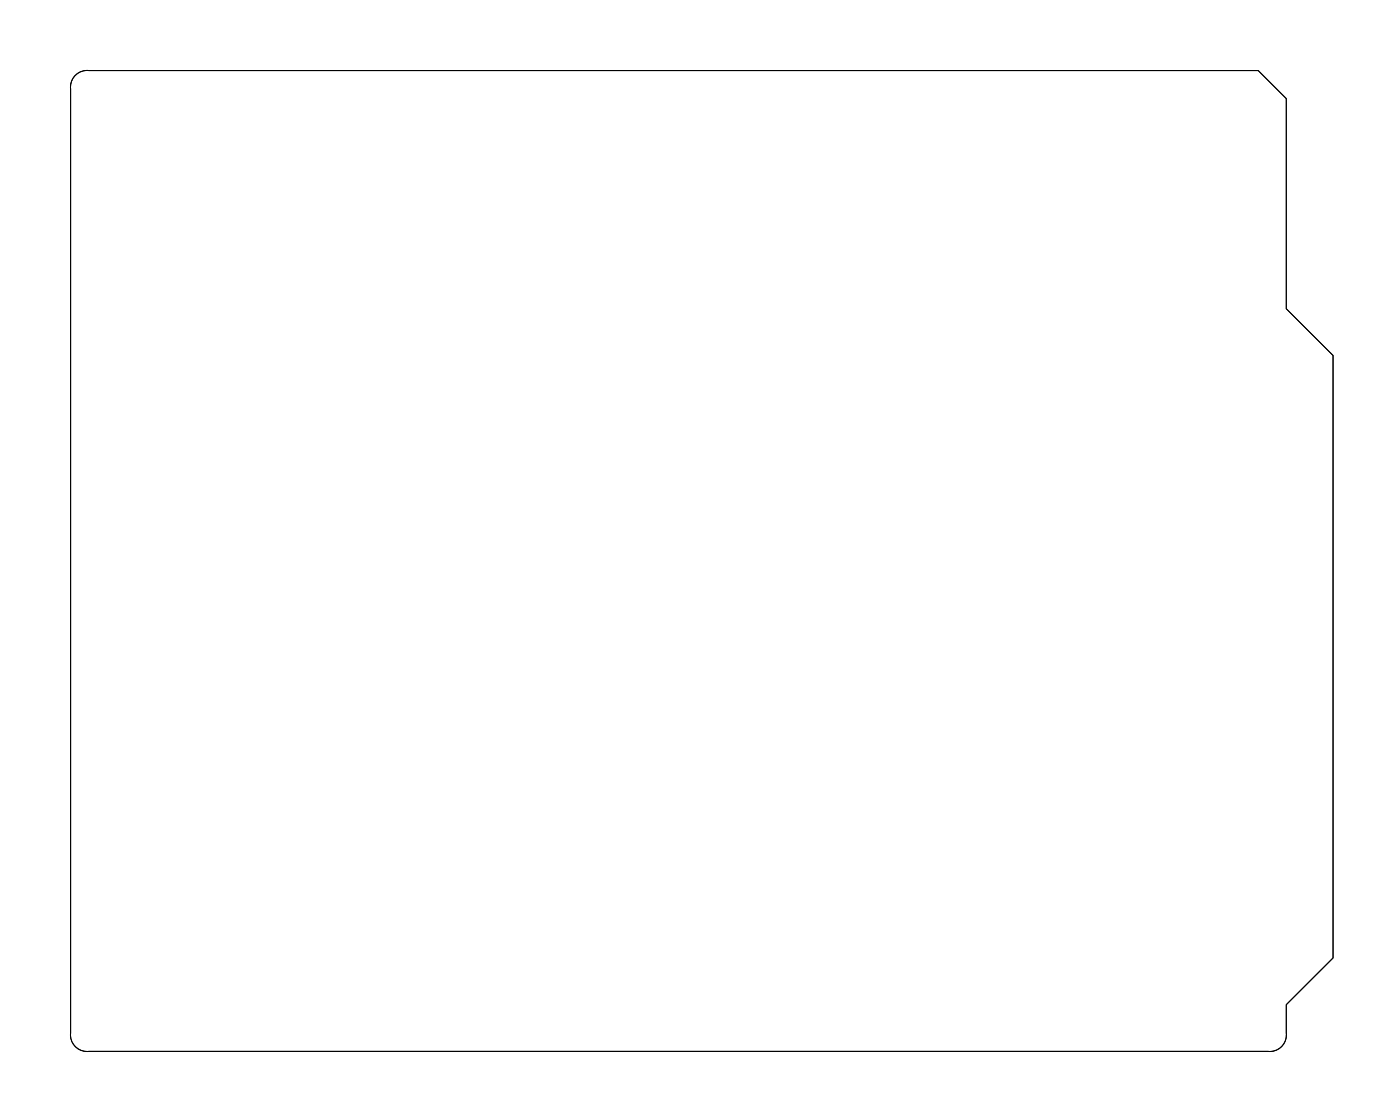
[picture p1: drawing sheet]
<svg xmlns="http://www.w3.org/2000/svg" width="76mm" height="61mm" viewBox="0 0 76 61" stroke-linecap="round" stroke-linejoin="round" font-family="sans-serif">
<path d="M4 4.2a.9 .9 0 0 1 .8-.4h63.4l1.5 1.5v11.4l2.5 2.6v32.6l-2.5 2.5v1.6a.9 .9 0 0 1-1 1h-63.9a.9 .9 0 0 1-1-1v-51.2l.1-.3z" fill="none" stroke="#000" stroke-width=".05"/>
<path d="M4 4.2l.3-.3 .4-.1h63.5l1.5 1.5v11.4l2.5 2.6v32.6l-2.5 2.5v1.6a.89 .89 0 0 1-1 1h-63.9a.89 .89 0 0 1-1-1v-51.2v-.3zM4 4.2l-.1 .3-.1 .3v51.4a.9 .9 0 0 0 1 .8h64.1a.9 .9 0 0 0 .8-1v-1.6l2.5-2.5v-32.6l-2.5-2.6v-11.4l-1.5-1.5h-63.4a.9 .9 0 0 0-.8 .4z" fill="#000"/>
<circle cx="43.4" cy="10.1" r=".69" fill="#fff"/>
<circle cx="43.4" cy="10.1" r=".69" fill="none" stroke="#fff" stroke-width=".74" stroke-linecap="butt"/>
<circle cx="51.1" cy="10.1" r=".69" fill="#fff"/>
<circle cx="51.1" cy="10.1" r=".69" fill="none" stroke="#fff" stroke-width=".74" stroke-linecap="butt"/>
<circle cx="62.5" cy="50" r=".35" fill="#fff"/>
<circle cx="62.5" cy="50" r=".35" fill="none" stroke="#fff" stroke-width=".55"/>
<circle cx="6.1" cy="26.1" r=".74" fill="#fff"/>
<circle cx="6.1" cy="26.1" r=".74" fill="none" stroke="#fff" stroke-width=".76" stroke-linecap="butt"/>
<circle cx="6.1" cy="28.7" r=".74" fill="#fff"/>
<circle cx="6.1" cy="28.7" r=".74" fill="none" stroke="#fff" stroke-width=".76" stroke-linecap="butt"/>
<circle cx="6.1" cy="31.2" r=".74" fill="#fff"/>
<circle cx="6.1" cy="31.2" r=".74" fill="none" stroke="#fff" stroke-width=".76" stroke-linecap="butt"/>
<circle cx="6.1" cy="33.8" r=".74" fill="#fff"/>
<circle cx="6.1" cy="33.8" r=".74" fill="none" stroke="#fff" stroke-width=".76" stroke-linecap="butt"/>
<circle cx="57.1" cy="54.5" r=".67" fill="#fff"/>
<circle cx="57.1" cy="54.5" r=".67" fill="none" stroke="#fff" stroke-width=".57"/>
<circle cx="59.7" cy="54.5" r=".67" fill="#fff"/>
<circle cx="59.7" cy="54.5" r=".67" fill="none" stroke="#fff" stroke-width=".57"/>
<circle cx="62.2" cy="54.5" r=".67" fill="#fff"/>
<circle cx="62.2" cy="54.5" r=".67" fill="none" stroke="#fff" stroke-width=".57"/>
<circle cx="64.8" cy="54.5" r=".67" fill="#fff"/>
<circle cx="64.8" cy="54.5" r=".67" fill="none" stroke="#fff" stroke-width=".57"/>
<circle cx="67.3" cy="54.5" r=".67" fill="#fff"/>
<circle cx="67.3" cy="54.5" r=".67" fill="none" stroke="#fff" stroke-width=".57"/>
<circle cx="45.5" cy="6.2" r=".67" fill="#fff"/>
<circle cx="45.5" cy="6.2" r=".67" fill="none" stroke="#fff" stroke-width=".57"/>
<circle cx="42.9" cy="6.2" r=".67" fill="#fff"/>
<circle cx="42.9" cy="6.2" r=".67" fill="none" stroke="#fff" stroke-width=".57"/>
<circle cx="40.4" cy="6.2" r=".67" fill="#fff"/>
<circle cx="40.4" cy="6.2" r=".67" fill="none" stroke="#fff" stroke-width=".57"/>
<circle cx="37.8" cy="6.2" r=".67" fill="#fff"/>
<circle cx="37.8" cy="6.2" r=".67" fill="none" stroke="#fff" stroke-width=".57"/>
<circle cx="35.3" cy="6.2" r=".67" fill="#fff"/>
<circle cx="35.3" cy="6.2" r=".67" fill="none" stroke="#fff" stroke-width=".57"/>
<circle cx="32.8" cy="6.2" r=".67" fill="#fff"/>
<circle cx="32.8" cy="6.2" r=".67" fill="none" stroke="#fff" stroke-width=".57"/>
<circle cx="30.2" cy="6.2" r=".67" fill="#fff"/>
<circle cx="30.2" cy="6.2" r=".67" fill="none" stroke="#fff" stroke-width=".57"/>
<circle cx="27.7" cy="6.2" r=".67" fill="#fff"/>
<circle cx="27.7" cy="6.2" r=".67" fill="none" stroke="#fff" stroke-width=".57"/>
<circle cx="25.1" cy="6.2" r=".67" fill="#fff"/>
<circle cx="25.1" cy="6.2" r=".67" fill="none" stroke="#fff" stroke-width=".57"/>
<circle cx="22.6" cy="6.2" r=".67" fill="#fff"/>
<circle cx="22.6" cy="6.2" r=".67" fill="none" stroke="#fff" stroke-width=".57"/>
<circle cx="67.3" cy="6.2" r=".67" fill="#fff"/>
<circle cx="67.3" cy="6.2" r=".67" fill="none" stroke="#fff" stroke-width=".57"/>
<circle cx="64.8" cy="6.2" r=".67" fill="#fff"/>
<circle cx="64.8" cy="6.2" r=".67" fill="none" stroke="#fff" stroke-width=".57"/>
<circle cx="62.2" cy="6.2" r=".67" fill="#fff"/>
<circle cx="62.2" cy="6.2" r=".67" fill="none" stroke="#fff" stroke-width=".57"/>
<circle cx="59.7" cy="6.2" r=".67" fill="#fff"/>
<circle cx="59.7" cy="6.2" r=".67" fill="none" stroke="#fff" stroke-width=".57"/>
<circle cx="57.1" cy="6.2" r=".67" fill="#fff"/>
<circle cx="57.1" cy="6.2" r=".67" fill="none" stroke="#fff" stroke-width=".57"/>
<circle cx="54.6" cy="6.2" r=".67" fill="#fff"/>
<circle cx="54.6" cy="6.2" r=".67" fill="none" stroke="#fff" stroke-width=".57"/>
<circle cx="52.1" cy="6.2" r=".67" fill="#fff"/>
<circle cx="52.1" cy="6.2" r=".67" fill="none" stroke="#fff" stroke-width=".57"/>
<circle cx="49.5" cy="6.2" r=".67" fill="#fff"/>
<circle cx="49.5" cy="6.2" r=".67" fill="none" stroke="#fff" stroke-width=".57"/>
<circle cx="34.3" cy="54.5" r=".67" fill="#fff"/>
<circle cx="34.3" cy="54.5" r=".67" fill="none" stroke="#fff" stroke-width=".57"/>
<circle cx="31.7" cy="54.5" r=".67" fill="#fff"/>
<circle cx="31.7" cy="54.5" r=".67" fill="none" stroke="#fff" stroke-width=".57"/>
<circle cx="36.8" cy="54.5" r=".67" fill="#fff"/>
<circle cx="36.8" cy="54.5" r=".67" fill="none" stroke="#fff" stroke-width=".57"/>
<circle cx="39.4" cy="54.5" r=".67" fill="#fff"/>
<circle cx="39.4" cy="54.5" r=".67" fill="none" stroke="#fff" stroke-width=".57"/>
<circle cx="41.9" cy="54.5" r=".67" fill="#fff"/>
<circle cx="41.9" cy="54.5" r=".67" fill="none" stroke="#fff" stroke-width=".57"/>
<circle cx="44.4" cy="54.5" r=".67" fill="#fff"/>
<circle cx="44.4" cy="54.5" r=".67" fill="none" stroke="#fff" stroke-width=".57"/>
<circle cx="47" cy="54.5" r=".67" fill="#fff"/>
<circle cx="47" cy="54.5" r=".67" fill="none" stroke="#fff" stroke-width=".57"/>
<circle cx="49.5" cy="54.5" r=".67" fill="#fff"/>
<circle cx="49.5" cy="54.5" r=".67" fill="none" stroke="#fff" stroke-width=".57"/>
<circle cx="54.6" cy="54.5" r=".67" fill="#fff"/>
<circle cx="54.6" cy="54.5" r=".67" fill="none" stroke="#fff" stroke-width=".57"/>
<path d="M59.5 17.8h1.5v1.5h-1.5z" fill="#fff"/>
<path d="M59.5 17.8h1.5v1.5h-1.5z" fill="none" stroke="#fff" stroke-width=".76" stroke-linecap="butt"/>
<circle cx="60.2" cy="18.6" r=".74" fill="#fff"/>
<circle cx="60.2" cy="18.6" r=".74" fill="none" stroke="#fff" stroke-width=".76" stroke-linecap="butt"/>
<circle cx="60.2" cy="21.1" r=".74" fill="#fff"/>
<circle cx="60.2" cy="21.1" r=".74" fill="none" stroke="#fff" stroke-width=".76" stroke-linecap="butt"/>
<circle cx="60.2" cy="23.6" r=".74" fill="#fff"/>
<circle cx="60.2" cy="23.6" r=".74" fill="none" stroke="#fff" stroke-width=".76" stroke-linecap="butt"/>
<circle cx="60.2" cy="26.2" r=".74" fill="#fff"/>
<circle cx="60.2" cy="26.2" r=".74" fill="none" stroke="#fff" stroke-width=".76" stroke-linecap="butt"/>
<circle cx="60.2" cy="28.7" r=".74" fill="#fff"/>
<circle cx="60.2" cy="28.7" r=".74" fill="none" stroke="#fff" stroke-width=".76" stroke-linecap="butt"/>
<circle cx="60.2" cy="31.3" r=".74" fill="#fff"/>
<circle cx="60.2" cy="31.3" r=".74" fill="none" stroke="#fff" stroke-width=".76" stroke-linecap="butt"/>
<path d="M34.6 45.9h1.5v1.4h-1.5z" fill="#fff"/>
<path d="M34.6 45.9h1.5v1.4h-1.5z" fill="none" stroke="#fff" stroke-width=".76" stroke-linecap="butt"/>
<circle cx="35.4" cy="46.6" r=".74" fill="#fff"/>
<circle cx="35.4" cy="46.6" r=".74" fill="none" stroke="#fff" stroke-width=".76" stroke-linecap="butt"/>
<circle cx="32.8" cy="46.6" r=".74" fill="#fff"/>
<circle cx="32.8" cy="46.6" r=".74" fill="none" stroke="#fff" stroke-width=".76" stroke-linecap="butt"/>
<circle cx="30.3" cy="46.6" r=".74" fill="#fff"/>
<circle cx="30.3" cy="46.6" r=".74" fill="none" stroke="#fff" stroke-width=".76" stroke-linecap="butt"/>
<circle cx="27.7" cy="46.6" r=".74" fill="#fff"/>
<circle cx="27.7" cy="46.6" r=".74" fill="none" stroke="#fff" stroke-width=".76" stroke-linecap="butt"/>
<circle cx="25.2" cy="46.6" r=".74" fill="#fff"/>
<circle cx="25.2" cy="46.6" r=".74" fill="none" stroke="#fff" stroke-width=".76" stroke-linecap="butt"/>
<circle cx="22.7" cy="46.6" r=".74" fill="#fff"/>
<circle cx="22.7" cy="46.6" r=".74" fill="none" stroke="#fff" stroke-width=".76" stroke-linecap="butt"/>
<path d="M40.9 12.7h1.5v1.5h-1.5z" fill="#fff"/>
<path d="M40.9 12.7h1.5v1.5h-1.5z" fill="none" stroke="#fff" stroke-width=".76" stroke-linecap="butt"/>
<circle cx="41.6" cy="13.4" r=".74" fill="#fff"/>
<circle cx="41.6" cy="13.4" r=".74" fill="none" stroke="#fff" stroke-width=".76" stroke-linecap="butt"/>
<circle cx="39.1" cy="13.4" r=".74" fill="#fff"/>
<circle cx="39.1" cy="13.4" r=".74" fill="none" stroke="#fff" stroke-width=".76" stroke-linecap="butt"/>
<circle cx="36.5" cy="13.4" r=".74" fill="#fff"/>
<circle cx="36.5" cy="13.4" r=".74" fill="none" stroke="#fff" stroke-width=".76" stroke-linecap="butt"/>
<circle cx="34" cy="13.4" r=".74" fill="#fff"/>
<circle cx="34" cy="13.4" r=".74" fill="none" stroke="#fff" stroke-width=".76" stroke-linecap="butt"/>
<circle cx="31.5" cy="13.4" r=".74" fill="#fff"/>
<circle cx="31.5" cy="13.4" r=".74" fill="none" stroke="#fff" stroke-width=".76" stroke-linecap="butt"/>
<path d="M20.2 11.2h1.5v1.5h-1.5z" fill="#fff"/>
<path d="M20.2 11.2h1.5v1.5h-1.5z" fill="none" stroke="#fff" stroke-width=".76" stroke-linecap="butt"/>
<circle cx="20.9" cy="11.9" r=".74" fill="#fff"/>
<circle cx="20.9" cy="11.9" r=".74" fill="none" stroke="#fff" stroke-width=".76" stroke-linecap="butt"/>
<circle cx="23.5" cy="11.9" r=".74" fill="#fff"/>
<circle cx="23.5" cy="11.9" r=".74" fill="none" stroke="#fff" stroke-width=".76" stroke-linecap="butt"/>
<circle cx="26" cy="11.9" r=".74" fill="#fff"/>
<circle cx="26" cy="11.9" r=".74" fill="none" stroke="#fff" stroke-width=".76" stroke-linecap="butt"/>
<path d="M20.2 8.3h1.4v1.5h-1.4z" fill="#fff"/>
<path d="M20.2 8.3h1.4v1.5h-1.4z" fill="none" stroke="#fff" stroke-width=".76" stroke-linecap="butt"/>
<circle cx="20.9" cy="9.1" r=".74" fill="#fff"/>
<circle cx="20.9" cy="9.1" r=".74" fill="none" stroke="#fff" stroke-width=".76" stroke-linecap="butt"/>
<circle cx="23.5" cy="9.1" r=".74" fill="#fff"/>
<circle cx="23.5" cy="9.1" r=".74" fill="none" stroke="#fff" stroke-width=".76" stroke-linecap="butt"/>
<circle cx="26" cy="9.1" r=".74" fill="#fff"/>
<circle cx="26" cy="9.1" r=".74" fill="none" stroke="#fff" stroke-width=".76" stroke-linecap="butt"/>
<path d="M10.2 5.1h1.5v1.5h-1.5z" fill="#fff"/>
<path d="M10.2 5.1h1.5v1.5h-1.5z" fill="none" stroke="#fff" stroke-width=".76" stroke-linecap="butt"/>
<circle cx="10.9" cy="5.8" r=".74" fill="#fff"/>
<circle cx="10.9" cy="5.8" r=".74" fill="none" stroke="#fff" stroke-width=".76" stroke-linecap="butt"/>
<circle cx="8.4" cy="5.8" r=".74" fill="#fff"/>
<circle cx="8.4" cy="5.8" r=".74" fill="none" stroke="#fff" stroke-width=".76" stroke-linecap="butt"/>
<circle cx="5.8" cy="5.8" r=".74" fill="#fff"/>
<circle cx="5.8" cy="5.8" r=".74" fill="none" stroke="#fff" stroke-width=".76" stroke-linecap="butt"/>
<path d="M18.6 5.1h1.4v1.5h-1.4z" fill="#fff"/>
<path d="M18.6 5.1h1.4v1.5h-1.4z" fill="none" stroke="#fff" stroke-width=".76" stroke-linecap="butt"/>
<circle cx="19.3" cy="5.8" r=".74" fill="#fff"/>
<circle cx="19.3" cy="5.8" r=".74" fill="none" stroke="#fff" stroke-width=".76" stroke-linecap="butt"/>
<circle cx="16.8" cy="5.8" r=".74" fill="#fff"/>
<circle cx="16.8" cy="5.8" r=".74" fill="none" stroke="#fff" stroke-width=".76" stroke-linecap="butt"/>
<circle cx="14.2" cy="5.8" r=".74" fill="#fff"/>
<circle cx="14.2" cy="5.8" r=".74" fill="none" stroke="#fff" stroke-width=".76" stroke-linecap="butt"/>
<path d="M56.1 20.3h1.5v1.5h-1.5z" fill="#fff"/>
<path d="M56.1 20.3h1.5v1.5h-1.5z" fill="none" stroke="#fff" stroke-width=".66" stroke-linecap="butt"/>
<circle cx="56.9" cy="21.1" r=".74" fill="#fff"/>
<circle cx="56.9" cy="21.1" r=".74" fill="none" stroke="#fff" stroke-width=".76" stroke-linecap="butt"/>
<circle cx="56.9" cy="23.6" r=".74" fill="#fff"/>
<circle cx="56.9" cy="23.6" r=".74" fill="none" stroke="#fff" stroke-width=".76" stroke-linecap="butt"/>
<circle cx="56.9" cy="26.1" r=".74" fill="#fff"/>
<circle cx="56.9" cy="26.1" r=".74" fill="none" stroke="#fff" stroke-width=".76" stroke-linecap="butt"/>
<circle cx="56.9" cy="28.7" r=".74" fill="#fff"/>
<circle cx="56.9" cy="28.7" r=".74" fill="none" stroke="#fff" stroke-width=".76" stroke-linecap="butt"/>
<circle cx="56.9" cy="31.2" r=".74" fill="#fff"/>
<circle cx="56.9" cy="31.2" r=".74" fill="none" stroke="#fff" stroke-width=".76" stroke-linecap="butt"/>
<circle cx="56.9" cy="33.8" r=".74" fill="#fff"/>
<circle cx="56.9" cy="33.8" r=".74" fill="none" stroke="#fff" stroke-width=".76" stroke-linecap="butt"/>
<circle cx="56.9" cy="36.3" r=".74" fill="#fff"/>
<circle cx="56.9" cy="36.3" r=".74" fill="none" stroke="#fff" stroke-width=".76" stroke-linecap="butt"/>
<circle cx="56.9" cy="38.8" r=".74" fill="#fff"/>
<circle cx="56.9" cy="38.8" r=".74" fill="none" stroke="#fff" stroke-width=".76" stroke-linecap="butt"/>
<circle cx="39.9" cy="50.7" r=".35" fill="#fff"/>
<circle cx="39.9" cy="50.7" r=".35" fill="none" stroke="#fff" stroke-width=".55"/>
<circle cx="39.9" cy="48.8" r=".35" fill="#fff"/>
<circle cx="39.9" cy="48.8" r=".35" fill="none" stroke="#fff" stroke-width=".55"/>
<circle cx="29.7" cy="22.7" r=".35" fill="#fff"/>
<circle cx="29.7" cy="22.7" r=".35" fill="none" stroke="#fff" stroke-width=".55"/>
<circle cx="5.8" cy="8.4" r=".35" fill="#fff"/>
<circle cx="5.8" cy="8.4" r=".35" fill="none" stroke="#fff" stroke-width=".55"/>
<circle cx="14.2" cy="8.4" r=".35" fill="#fff"/>
<circle cx="14.2" cy="8.4" r=".35" fill="none" stroke="#fff" stroke-width=".55"/>
<circle cx="8.4" cy="9.8" r=".35" fill="#fff"/>
<circle cx="8.4" cy="9.8" r=".35" fill="none" stroke="#fff" stroke-width=".55"/>
<circle cx="16.8" cy="9.8" r=".35" fill="#fff"/>
<circle cx="16.8" cy="9.8" r=".35" fill="none" stroke="#fff" stroke-width=".55"/>
<circle cx="14" cy="28.5" r=".35" fill="#fff"/>
<circle cx="14" cy="28.5" r=".35" fill="none" stroke="#fff" stroke-width=".55"/>
<circle cx="28.4" cy="28.5" r=".35" fill="#fff"/>
<circle cx="28.4" cy="28.5" r=".35" fill="none" stroke="#fff" stroke-width=".55"/>
<circle cx="29.4" cy="19.5" r=".35" fill="#fff"/>
<circle cx="29.4" cy="19.5" r=".35" fill="none" stroke="#fff" stroke-width=".55"/>
<circle cx="20.5" cy="21.6" r=".35" fill="#fff"/>
<circle cx="20.5" cy="21.6" r=".35" fill="none" stroke="#fff" stroke-width=".55"/>
<circle cx="11.5" cy="26.2" r=".35" fill="#fff"/>
<circle cx="11.5" cy="26.2" r=".35" fill="none" stroke="#fff" stroke-width=".55"/>
<circle cx="25.1" cy="18.3" r=".35" fill="#fff"/>
<circle cx="25.1" cy="18.3" r=".35" fill="none" stroke="#fff" stroke-width=".55"/>
<circle cx="14.1" cy="15.5" r=".35" fill="#fff"/>
<circle cx="14.1" cy="15.5" r=".35" fill="none" stroke="#fff" stroke-width=".55"/>
<circle cx="14" cy="25.3" r=".35" fill="#fff"/>
<circle cx="14" cy="25.3" r=".35" fill="none" stroke="#fff" stroke-width=".55"/>
<circle cx="15.4" cy="21.7" r=".35" fill="#fff"/>
<circle cx="15.4" cy="21.7" r=".35" fill="none" stroke="#fff" stroke-width=".55"/>
<circle cx="19.9" cy="15.8" r=".35" fill="#fff"/>
<circle cx="19.9" cy="15.8" r=".35" fill="none" stroke="#fff" stroke-width=".55"/>
<circle cx="30.7" cy="26" r=".35" fill="#fff"/>
<circle cx="30.7" cy="26" r=".35" fill="none" stroke="#fff" stroke-width=".55"/>
<circle cx="26.7" cy="42.8" r=".35" fill="#fff"/>
<circle cx="26.7" cy="42.8" r=".35" fill="none" stroke="#fff" stroke-width=".55"/>
<circle cx="32.7" cy="34.8" r=".35" fill="#fff"/>
<circle cx="32.7" cy="34.8" r=".35" fill="none" stroke="#fff" stroke-width=".55"/>
<circle cx="32.8" cy="43.2" r=".35" fill="#fff"/>
<circle cx="32.8" cy="43.2" r=".35" fill="none" stroke="#fff" stroke-width=".55"/>
<circle cx="33.9" cy="27.3" r=".35" fill="#fff"/>
<circle cx="33.9" cy="27.3" r=".35" fill="none" stroke="#fff" stroke-width=".55"/>
<circle cx="33.2" cy="21.1" r=".35" fill="#fff"/>
<circle cx="33.2" cy="21.1" r=".35" fill="none" stroke="#fff" stroke-width=".55"/>
<circle cx="24.9" cy="27.2" r=".35" fill="#fff"/>
<circle cx="24.9" cy="27.2" r=".35" fill="none" stroke="#fff" stroke-width=".55"/>
<circle cx="20.9" cy="14.5" r=".35" fill="#fff"/>
<circle cx="20.9" cy="14.5" r=".35" fill="none" stroke="#fff" stroke-width=".55"/>
<circle cx="17.3" cy="35.3" r=".35" fill="#fff"/>
<circle cx="17.3" cy="35.3" r=".35" fill="none" stroke="#fff" stroke-width=".55"/>
<circle cx="18" cy="27.3" r=".35" fill="#fff"/>
<circle cx="18" cy="27.3" r=".35" fill="none" stroke="#fff" stroke-width=".55"/>
<circle cx="15.1" cy="27.3" r=".35" fill="#fff"/>
<circle cx="15.1" cy="27.3" r=".35" fill="none" stroke="#fff" stroke-width=".55"/>
<circle cx="20.4" cy="17.9" r=".35" fill="#fff"/>
<circle cx="20.4" cy="17.9" r=".35" fill="none" stroke="#fff" stroke-width=".55"/>
<circle cx="44.4" cy="41.5" r=".35" fill="#fff"/>
<circle cx="44.4" cy="41.5" r=".35" fill="none" stroke="#fff" stroke-width=".55"/>
<circle cx="35.3" cy="21.8" r=".35" fill="#fff"/>
<circle cx="35.3" cy="21.8" r=".35" fill="none" stroke="#fff" stroke-width=".55"/>
<circle cx="53.8" cy="21.8" r=".35" fill="#fff"/>
<circle cx="53.8" cy="21.8" r=".35" fill="none" stroke="#fff" stroke-width=".55"/>
</svg>
